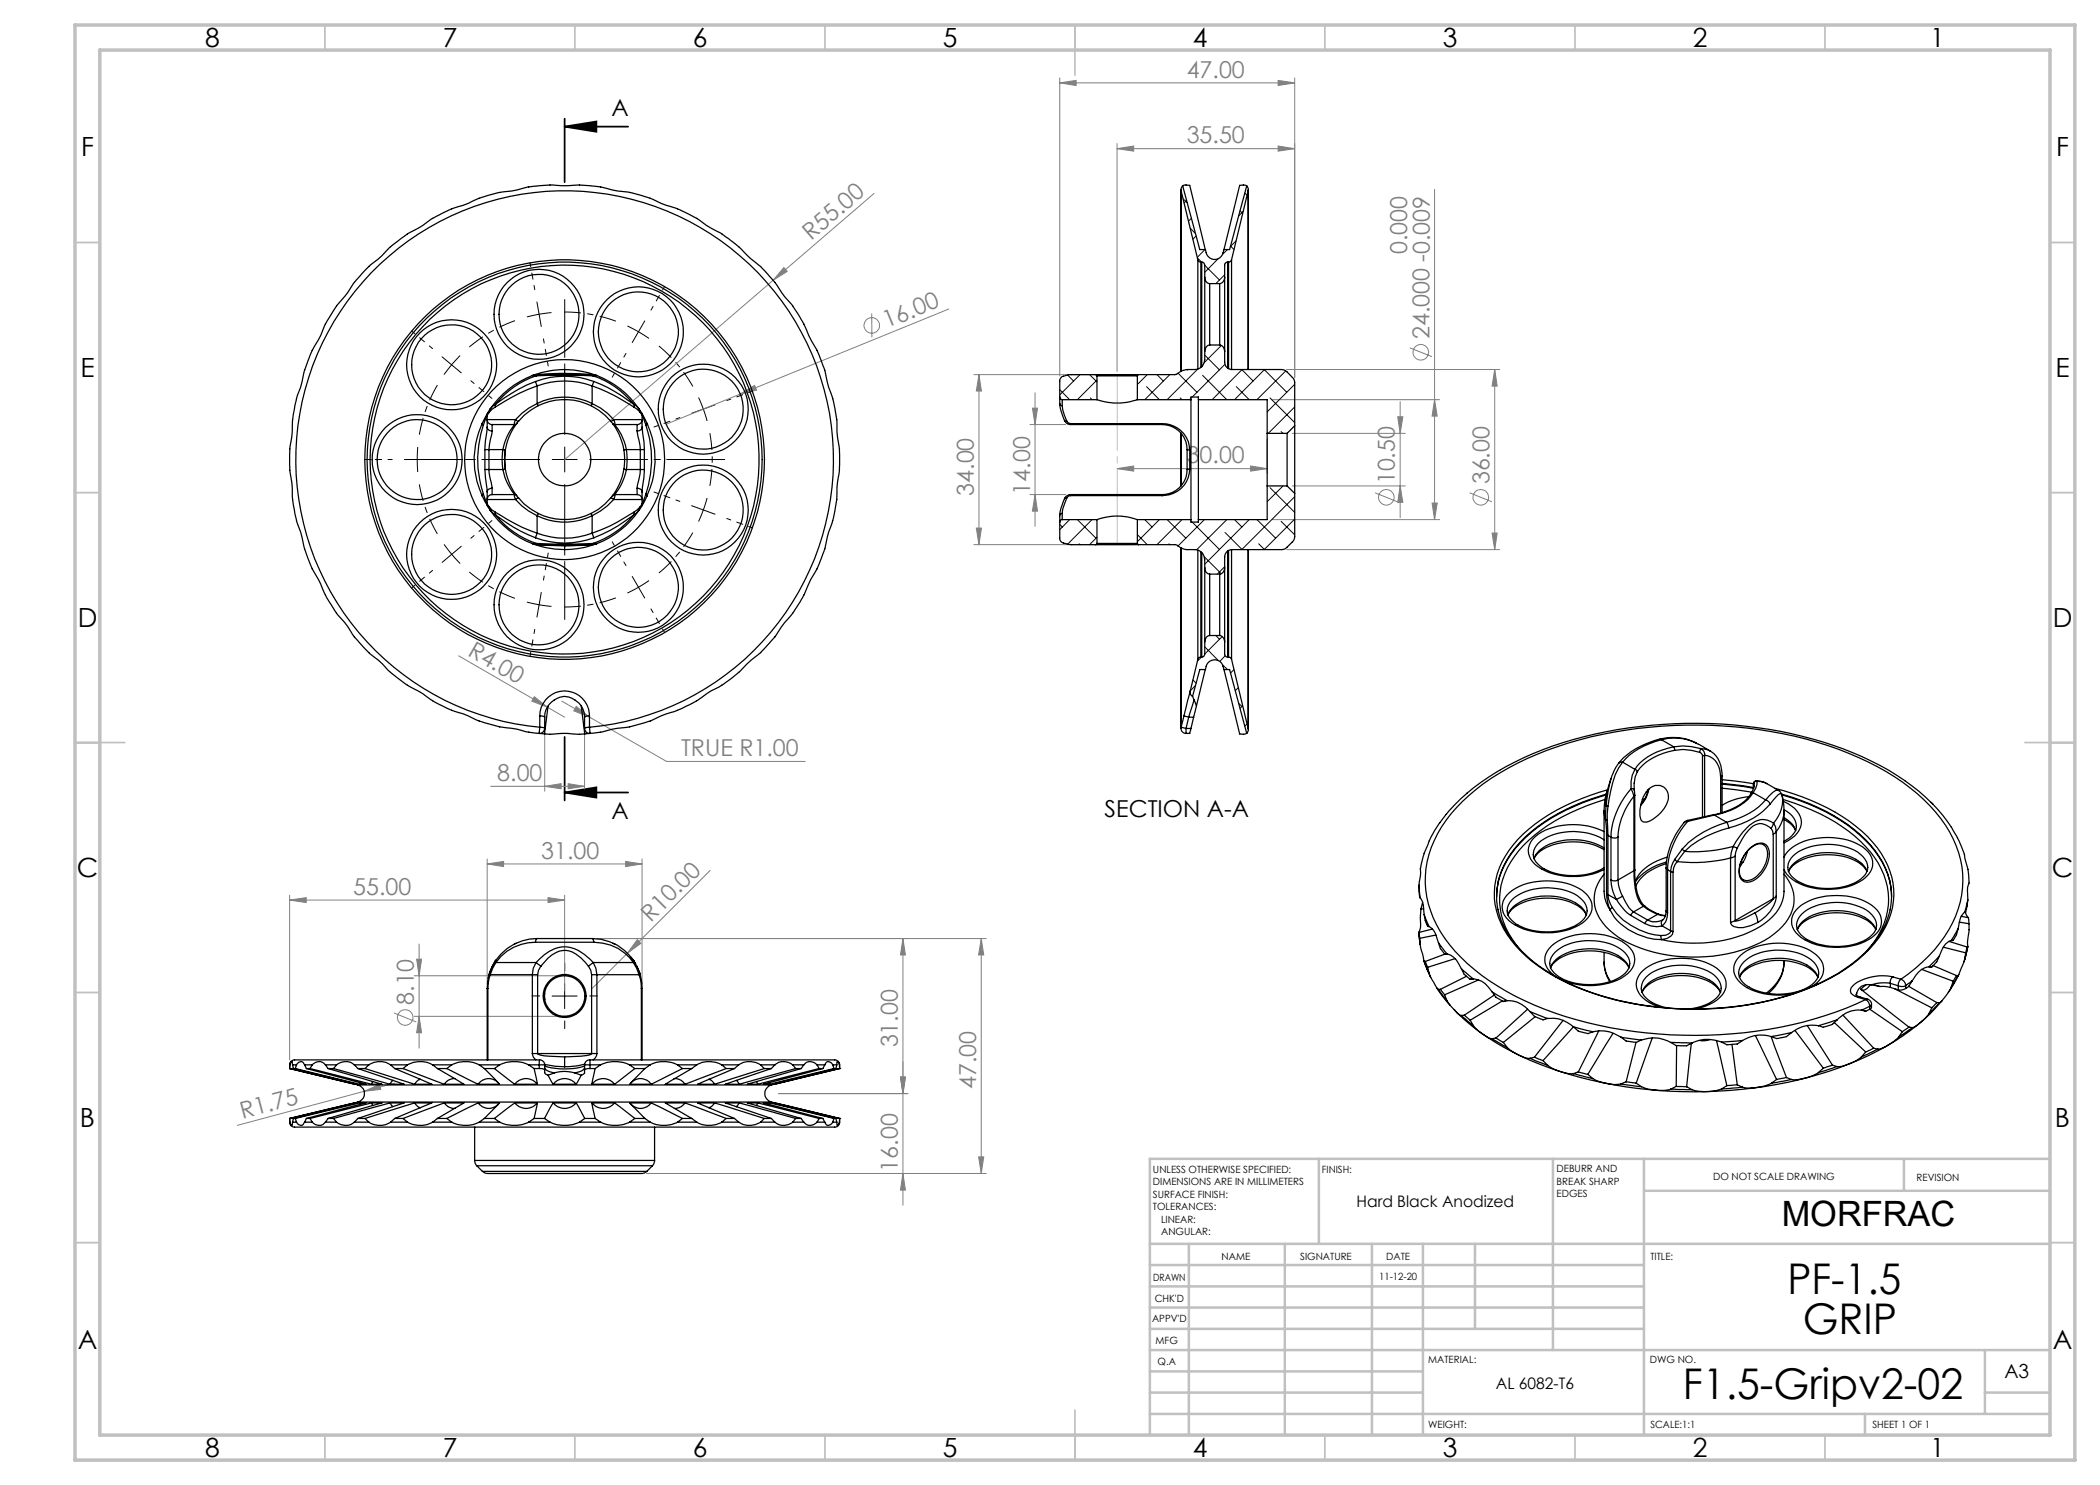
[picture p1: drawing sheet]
<svg xmlns="http://www.w3.org/2000/svg" width="420mm" height="297mm" viewBox="0 0 420 297" stroke-linecap="round" stroke-linejoin="round" font-family="sans-serif">
<defs><g id="words">
<g font-size="8.5">
<text x="357.5" y="258.8">PF-1.5</text>
<text x="360.6" y="266.9">GRIP</text>
<text x="336.6" y="279.7">F1.5-Gripv2-02</text>
</g>
<text font-size="7" x="356.3" y="245.2">MORFRAC</text>
<g font-size="5.3">
<text x="41" y="9.5">8</text>
<text x="88.5" y="9.5">7</text>
<text x="138.5" y="9.5">6</text>
<text x="188.5" y="9.5">5</text>
<text x="238.5" y="9.5">4</text>
<text x="288.5" y="9.5">3</text>
<text x="338.5" y="9.5">2</text>
<text x="386" y="9.5">1</text>
<text x="16.2" y="31.2">F</text>
<text x="411.2" y="31.2">F</text>
<text x="16.1" y="75.5">E</text>
<text x="411.1" y="75.5">E</text>
<text x="15.5" y="125.5">D</text>
<text x="410.5" y="125.5">D</text>
<text x="15.4" y="175.5">C</text>
<text x="410.4" y="175.5">C</text>
<text x="16" y="225.5">B</text>
<text x="411" y="225.5">B</text>
<text x="15.5" y="269.7">A</text>
<text x="410.5" y="269.7">A</text>
<text x="41" y="291.5">8</text>
<text x="88.5" y="291.5">7</text>
<text x="138.5" y="291.5">6</text>
<text x="188.5" y="291.5">5</text>
<text x="238.5" y="291.5">4</text>
<text x="288.5" y="291.5">3</text>
<text x="338.5" y="291.5">2</text>
<text x="386" y="291.5">1</text>
</g>
<g font-size="4.7" fill="#808080">
<text x="237.3" y="15.6">47.00</text>
<text x="237.3" y="28.7">35.50</text>
<text x="162.2" y="48.2" transform="rotate(-41 162.2 48.2)">R55.00</text>
<text x="281.4" y="50.8" transform="rotate(-90 281.4 50.8)">0.000</text>
<text x="177.4" y="65.7" transform="rotate(-22 177.4 65.7)">16.00</text>
<text x="285.9" y="67.9" transform="rotate(-90 285.9 67.9)">24.000 -0.009</text>
<text x="237.3" y="92.7">30.00</text>
<text x="194.8" y="99.2" transform="rotate(-90 194.8 99.2)">34.00</text>
<text x="206" y="98.9" transform="rotate(-90 206 98.9)">14.00</text>
<text x="279" y="96.9" transform="rotate(-90 279 96.9)">10.50</text>
<text x="297.9" y="96.9" transform="rotate(-90 297.9 96.9)">36.00</text>
<text x="93.3" y="131" transform="rotate(30 93.3 131)">R4.00</text>
<text x="136.2" y="151.3">TRUE R1.00</text>
<text x="99.5" y="156.2">8.00</text>
<text x="108.2" y="171.8">31.00</text>
<text x="70.7" y="179">55.00</text>
<text x="130.2" y="184.5" transform="rotate(-45 130.2 184.5)">R10.00</text>
<text x="82.8" y="200.9" transform="rotate(-90 82.8 200.9)">8.10</text>
<text x="179.6" y="209.5" transform="rotate(-90 179.6 209.5)">31.00</text>
<text x="195.2" y="217.8" transform="rotate(-90 195.2 217.8)">47.00</text>
<text x="48.5" y="223.8" transform="rotate(-15 48.5 223.8)">R1.75</text>
<text x="179.6" y="234.3" transform="rotate(-90 179.6 234.3)">16.00</text>
</g>
<g font-size="4.7">
<text x="122.3" y="23.2">A</text>
<text x="122.3" y="163.8">A</text>
<text x="220.9" y="163.4">SECTION A-A</text>
</g>
<text font-size="3.9" x="400.9" y="275.5">A3</text>
<g font-size="3.2">
<text x="271.3" y="241.4">Hard Black Anodized</text>
<text x="299.2" y="277.9">AL 6082-T6</text>
</g>
<g font-size="2">
<text x="230.6" y="234.6">UNLESS OTHERWISE SPECIFIED:</text>
<text x="230.6" y="237.1">DIMENSIONS ARE IN MILLIMETERS</text>
<text x="230.6" y="239.6">SURFACE FINISH:</text>
<text x="264.4" y="234.6">FINISH:</text>
<text x="311.3" y="234.5">DEBURR AND</text>
<text x="311.3" y="237">BREAK SHARP</text>
<text x="311.3" y="239.5">EDGES</text>
<text x="342.6" y="236">DO NOT SCALE DRAWING</text>
<text x="383.3" y="236.2">REVISION</text>
<text x="230.6" y="242.1">TOLERANCES:</text>
<text x="232.2" y="244.6">LINEAR:</text>
<text x="232.2" y="247.1">ANGULAR:</text>
<text x="244.3" y="252">NAME</text>
<text x="260" y="251.9">SIGNATURE</text>
<text x="277.2" y="251.9">DATE</text>
<text x="330.1" y="251.9">TITLE:</text>
<text x="230.6" y="256.1">DRAWN</text>
<text x="275.8" y="255.9">11-12-20</text>
<text x="230.9" y="260.3">CHK'D</text>
<text x="230.4" y="264.4">APPV'D</text>
<text x="231.1" y="268.8">MFG</text>
<text x="231.5" y="273">Q.A</text>
<text x="285.6" y="272.5">MATERIAL:</text>
<text x="330" y="272.5">DWG NO.</text>
<text x="285.6" y="285.5">WEIGHT:</text>
<text x="330.1" y="285.6">SCALE:1:1</text>
<text x="374.5" y="285.6">SHEET 1 OF 1</text>
</g>
</g></defs>
<g fill="none" stroke="#808080" stroke-width=".2">
<path d="M211.9 16.6l3.3-.5v1zM211.9 15.6v59.6M211.9 16.6h47M255.6 16.1l3.3 .5-3.3 .5zM258.9 15.6v59.9M174.8 38.7l-20.2 17.4M223.4 29.7l3.3-.5v1zM223.4 28.7v45.6M223.4 29.7h35.5M255.6 29.2l3.3 .5-3.3 .5zM286.9 37.9v66M154.6 56.1l-41.7 35.8"/>
<path d="M156.8 53.5l.6 .8-2.8 1.8zM148.1 78.8l2.8-1.7 .4 .9zM148.1 78.8l-14.9 6M174.3 62.7l.1 4.8M189.8 61.8l-41.7 17M194.8 74.9h31.9M195.8 74.9l.5 3.3h-1zM195.8 74.9v34M207 78.6v26.7M254.4 79.9h33.5M257.3 73.9h42.6M281.9 69.6l4.5 1.7"/>
<path d="M286.9 79.9l.5 3.3h-1zM298.9 73.9l.5 3.3h-1zM298.9 73.9v36M206 84.9h7.1M206 98.9h7.1M206.5 81.6h1l-.5 3.3zM207 98.9l.5 3.3h-1zM223.4 93.7l3.3-.5v1zM223.4 93.7h30M250.1 93.2l3.3 .5-3.3 .5zM253.4 87.7v7M258.4 86.7h22.7"/>
<path d="M258.4 97.2h22.7M275 98.6l4.5 1.8M279.5 83.4h1.1l-.6 3.3zM280 97.2l.6 3.3h-1.1zM280 80.3v23.2M293.9 98.6l4.5 1.8M194.8 108.9h31.9M195.3 105.6h1l-.5 3.3zM254.4 103.9h33.5M257.3 109.9h42.6M286.4 100.6h1l-.5 3.3zM298.4 106.6h1l-.5 3.3z"/>
<path d="M91.7 131.2l17.8 10.2M106.9 139.3l2.6 2.1-3.1-1.2zM98.1 157.3h18.8M108.9 157.3l3.3-.6v1.1zM108.9 146.7v11.6M109.5 141.4l3.4 2M112.4 140.2l5.5 3.2M113.6 156.7l3.3 .6-3.3 .5zM115.3 141.3l2.6 2.1-3.1-1.2zM116.9 146.7v11.6M117.9 143.4l15.4 8.9h27.7M57.9 179v33"/>
<path d="M97.4 172.8l3.3-.5v1zM97.4 171.8v24.9M97.4 172.8h31M109.6 179.5l3.3 .5-3.3 .5zM112.9 179v19.2M125.1 172.3l3.3 .5-3.3 .5zM128.4 171.8v24.9M142 174.1l-23.6 23.6M57.9 180l3.3-.5v1zM57.9 180h55M82.8 195.2h29.1M83.3 191.8h1l-.5 3.4z"/>
<path d="M83.8 188.8v20.8M119.4 187.7h77.8M127.5 187.9l.7 .8-2.7 1.9zM180.6 187.7l.5 3.3h-1zM180.6 187.7v53.3M196.3 187.7l.4 3.3h-1zM196.3 187.7v47M72.8 218.3l3.1-1.4 .3 1zM72.8 218.3l-25.3 6.8M78.8 202.6l4.5 1.8M79 216.6l-6.2 1.7M82.8 203.3h29.1"/>
<path d="M83.8 203.3l.5 3.2h-1zM180.1 215.4h1l-.5 3.3zM181.6 218.7h-25.9M129.3 234.7h67.9M180.6 234.7l.5 3.3h-1zM195.7 231.4h1l-.4 3.3z"/>
<circle cx="174.4" cy="65.1" r="1.55"/>
<circle cx="284.2" cy="70.4" r="1.55"/>
<circle cx="277.3" cy="99.5" r="1.56"/>
<circle cx="296.1" cy="99.4" r="1.55"/>
<circle cx="81" cy="203.5" r="1.56"/>
</g>
<g fill="none" stroke="#000" stroke-width=".2" stroke-dasharray="15.2 1.3 1.3 1.3" stroke-linecap="butt">
<path d="M107.8 62.9l-2.4 .5M107.8 62.9l2.5-.4M127.7 66.4l-2.2-1.2M127.7 66.4l2.1 1.3M83.4 91.9l.2 2.5M83.4 91.9l.2-2.5M140.7 81.8l-1-2.3M140.7 81.8l.7 2.4M90.3 110.9l1.7 1.8M90.3 110.9l-1.5-2M127.7 117.4l2.1-1.3M127.7 117.4l-2.2 1.2"/>
<path d="M140.7 102l.7-2.4M140.7 102l-1 2.3M107.8 121l2.5 .3M107.8 121l-2.4-.6"/>
</g>
<path d="M87.5 77a29.5 29.5 0 0 0-3.6 9.9M103 64.1a29.5 29.5 0 0 0-9.1 5.3M123.2 64.2a29.5 29.5 0 0 0-10.4-1.8M138.6 77.3a29.5 29.5 0 0 0-6.8-8.1M83.9 96.9a29.5 29.5 0 0 0 3.6 9.9M142 97.2a29.5 29.5 0 0 0 0-10.6M93.9 114.4a29.5 29.5 0 0 0 9.1 5.3M131.8 114.6a29.5 29.5 0 0 0 6.8-8.1M112.8 121.4a29.5 29.5 0 0 0 10.4-1.8" fill="none" stroke="#000" stroke-width=".2" stroke-dasharray="15.2 1.3 1.3 1.3" stroke-dashoffset="11.8" stroke-linecap="butt"/>
<path d="M88.4 71.4l3.9 3.2M92 71.1l-1.7 1.9-1.5 1.9M110.4 199.2h5M112.9 196.7v5" fill="none" stroke="#000" stroke-width=".2"/>
<path d="M112.9 25.3l6.4-1v2zM112.9 25.3h12.7M112.9 23.7v12.7M112.9 158.5l6.4-1v2zM112.9 147.4v12.7M112.9 158.5h12.7" fill="none" stroke="#000" stroke-width=".35"/>
<g fill="none" stroke="#000" stroke-width=".2" stroke-dasharray="15.2 1.3 1.3 1.3">
<path d="M107.8 62.9l-.4-2.5M107.8 62.9l.5 2.4M127.7 66.4l1.2-2.2M127.7 66.4l-1.3 2.1M83.4 91.9h-2.5M83.4 91.9h2.5M112.9 91.9v-2.5M112.9 91.9h-2.5M112.9 91.9v2.5M112.9 91.9h2.5M140.7 81.8l2.3-.8M140.7 81.8l-2.4 .9"/>
<path d="M90.3 110.9l-1.9 1.6M90.3 110.9l2-1.6M127.7 117.4l1.2 2.2M127.7 117.4l-1.3-2.1M140.7 102l2.3 .8M140.7 102l-2.4-.9M107.8 121l-.4 2.4M107.8 121l.5-2.5M107.9 199.2h-1.5M112.9 194.2v-1.6M117.9 199.2h1.6M112.9 204.2v1.5"/>
</g>
<g fill="none" stroke="#000" stroke-width=".2" stroke-dasharray="15.2 1.3 1.3 1.3" stroke-dashoffset="14.4">
<path d="M107 57.9l-1-5.4M86.5 69.7l-4.2-3.5M94.2 76.2l4.2 3.5M108.7 67.8l.9 5.4M125.2 70.7l-2.8 4.7M130.2 62l2.7-4.7M78.4 91.9h-5.5M88.4 91.9h5.5M136 83.5l-5.2 1.9M145.4 80.1l5.1-1.9M86.5 114.1l-4.2 3.5M94.2 107.7l4.2-3.6"/>
<path d="M108.7 116l.9-5.4M125.2 113.1l-2.8-4.7M136 100.3l-5.2-1.9M145.4 103.7l5.1 1.9M107 125.9l-1 5.4M130.2 121.8l2.7 4.7"/>
</g>
<path d="M107.9 91.9h-27M112.9 86.9v-27M112.9 96.9v27M117.9 91.9h27" fill="none" stroke="#000" stroke-width=".2" stroke-dasharray="15.2 1.3 1.3 1.3" stroke-dashoffset="3.6"/>
<path d="M223.4 108.7v-33.4" fill="none" stroke="#c0c0c0" stroke-width=".2" stroke-dasharray="15.2 1.3 1.3 1.3" stroke-dashoffset=".5"/>
<g fill="none" stroke="#c0c0c0" stroke-width=".35">
<path d="M65 5v5M115 5v5M165 5v5M215 5v10M265 5v5M315 5v5M365 5v5M15 48.5h5M410 48.5h5M15 98.5h5M410 98.5h5M15 148.5h10"/>
<path d="M405 148.5h10M15 198.5h5M410 198.5h5M15 248.5h5M410 248.5h5M65 287v5M115 287v5M165 287v5M215 282v10M265 287v5M315 287v5M365 287v5"/>
</g>
<g fill="none" stroke="#c0c0c0" stroke-width=".5">
<path d="M263.8 231.8v17M310.6 231.8v38.2M328.8 231.8v55.2M328.8 238.2h81.2M380.8 231.8v6.4M410 231.8h-180v55.2M230 248.8h180M230 257.3h98.8M230 253h98.8M237.8 248.8v38.2M257 248.8v38.2M274.4 248.8v38.2"/>
<path d="M284.6 248.8v38.2M295 248.8v17M230 265.8h98.8M230 261.5h98.8M230 278.5h54.6M230 274.3h54.6M230 270h180M397 278.5h13M397 270v12.8M230 282.8h180M373 282.8v4.2"/>
</g>
<path d="M15 5h400v287h-400zM20 10h390v277h-390z" fill="none" stroke="#c0c0c0" stroke-width=".7"/>
<path d="M112.9 25.3l6.4-1v2zM112.9 158.5l6.4-1v2z" fill="#000"/>
<g fill="#808080">
<path d="M106.9 139.3l2.6 2.1-3.1-1.2z"/>
<path d="M72.8 218.3l3.1-1.4 .3 1z"/>
<path d="M148.1 78.8l2.8-1.7 .4 .9z"/>
<path d="M156.8 53.5l.6 .8-2.8 1.8z"/>
<path d="M127.5 187.9l.7 .8-2.7 1.9z"/>
<path d="M223.4 29.7l3.3-.5v1zM255.6 29.2l3.3 .5-3.3 .5zM223.4 93.7l3.3-.5v1zM250.1 93.2l3.3 .5-3.3 .5z"/>
<path d="M109.6 179.5l3.3 .5-3.3 .5zM57.9 180l3.3-.5v1z"/>
<path d="M97.4 172.8l3.3-.5v1zM125.1 172.3l3.3 .5-3.3 .5zM115.3 141.3l-.5 .9 3.1 1.2z"/>
<path d="M211.9 16.6l3.3-.5v1zM255.6 16.1l3.3 .5-3.3 .5z"/>
<path d="M180.6 234.7l.5 3.3h-1zM180.1 215.4h1l-.5 3.3z"/>
<path d="M196.3 187.7l.4 3.3h-1zM195.7 231.4h1l-.4 3.3zM180.6 187.7l.5 3.3h-1zM180.1 215.4h1l-.5 3.3zM83.3 191.8h1l-.5 3.4zM83.8 203.3l.5 3.2h-1z"/>
<path d="M195.8 74.9l.5 3.3h-1zM195.3 105.6h1l-.5 3.3z"/>
<path d="M286.9 79.9l.5 3.3h-1zM286.4 100.6h1l-.5 3.3zM279.5 83.4h1.1l-.6 3.3zM280 97.2l.6 3.3h-1.1zM298.9 73.9l.5 3.3h-1zM298.4 106.6h1l-.5 3.3zM206.5 81.6h1l-.5 3.3zM207 98.9l.5 3.3h-1z"/>
<path d="M108.9 157.3l3.3-.6v1.1zM113.6 156.7l3.3 .6-3.3 .5z"/>
</g>
<g fill="none" stroke="#000" stroke-width=".25">
<path d="M236.2 37.9v36.4v-36.1M236.2 38.2l3.4 13.8M236.5 37.2l-.2 .3-.1 .7M236.5 37.2l3.5 12.7h1.1a1.8 1.8 0 0 0 1.5 2 1.8 1.8 0 0 0 2-1.4l.2-.6M236.5 37.2l.1-.1a1.59 1.59 0 0 1 1.3 0l3.2 12.8M249.3 37.2l-.5-.2-.9 .1-3.1 12.8M249.3 37.2l.4 .5-.1 .5M249.3 37.2l-3.4 12.7h-1.1M249.6 38.2l-3.3 13.8M249.7 37.9v36l-.1-35.7M239.6 52l.3 .3 .3 .1M239.6 52v21.8"/>
<path d="M240.2 52.4v21.1M240.2 52.4h.1M240.3 52.4a.6 .6 0 0 1 .6 .6v2.5M240.3 52.4v20.9M240.9 55.5a1.16 1.16 0 0 0 1 1.2M240.9 55.5v14.8M241.9 56.7v12.3M241.9 56.7h2M243.9 56.7v12.3M244.9 55.5a1.18 1.18 0 0 1-1 1.2M244.9 55.5v14.8M245.5 52.4a.6 .6 0 0 0-.6 .6v2.5"/>
<path d="M245.5 52.4v21.2M245.5 52.4h.2M245.7 52.4v21.3M246.3 52l-.2 .3-.4 .1M246.3 52v21.9M106.5 75.1l.7 .1M106.5 75.1a18.2 18.2 0 0 0-8.5 6.7M107.1 76.3a16.6 16.6 0 0 1 11.7 0M107.1 76.3l.3 .9M107.1 76.3a35.2 35.2 0 0 0-7.9 4.5M107.2 75.2a17.5 17.5 0 0 0-8 5.6M107.2 75.2l5.4-.2 6 .2"/>
<path d="M107.4 77.2a15.8 15.8 0 0 1 11 0M107.4 77.2a40.3 40.3 0 0 0-8.3 4.2M107.4 77.2v3.5M107.5 74.9l-1 .2M107.5 74.9h.7M108.2 74.9h9.5M108.2 74.9l-1 .3M112.9 74.7l5.4 .2M112.9 73.9v.8M112.9 73.9a18.6 18.6 0 0 1 6.5 1.2M112.9 74.7l-5.4 .2M112.9 73.9a18.8 18.8 0 0 0-6.4 1.2"/>
<path d="M117.7 74.9l.9 .3M117.7 74.9h.6M118.3 74.9l1.1 .2M118.4 77.2a37.5 37.5 0 0 1 8.4 4.2M118.4 77.2v3.5M118.6 75.2a17.5 17.5 0 0 1 8.1 5.6M118.8 76.3l-.4 .9M118.8 76.3a33.1 33.1 0 0 1 7.9 4.5M119.4 75.1l-.8 .1M119.4 75.1a18.2 18.2 0 0 1 8.4 6.7M211.9 79.4l.1 .3 .4 .2M211.9 79.4v1.3"/>
<path d="M212.4 79.9v1.2M212.4 79.9h7M219.1 74.9l.3 .3M219.1 74.9h8.6M219.1 74.9h-5.2l-1.2 .3a1.01 1.01 0 0 0-.8 1v3.2M219.4 79.9a12.5 12.5 0 0 0 8.1 0M219.4 75.2h8.1M219.4 75.2v4.7M227.5 79.9h10.7M227.5 75.2v4.7M227.7 74.9l-.2 .3M235.2 74.9h.1"/>
<path d="M237.5 73.9h.1M238.2 79.9v24M238.2 79.9v-.5h1.5v.5M239.7 79.9v24M239.7 79.9h13.7v6.8M240.9 70.3a4.1 4.1 0 0 1-.3 2.7 1.95 1.95 0 0 1-1.7 .9h-1.3a4.9 4.9 0 0 0-2.4 1h-7.5M243.9 69h-2a1.17 1.17 0 0 0-1 1.3M243.9 69a1.18 1.18 0 0 1 1 1.3M244.9 70.3v2.1a1.45 1.45 0 0 0 1.5 1.5h9.9l.7 .2 .4 .3 1.3 1.3 .2 .7v8.8M96.4 84.7l.3 .4M96.4 99.2l1.1 2M96.4 84.7a17 17 0 0 0 0 14.5"/>
<path d="M96.7 98.8l.7 2M96.7 85.1a21.3 21.3 0 0 0 0 13.7M96.7 98.8l-.3 .4M97 93.9l.4 4.5M97 93.9h.8M97 89.9h.8M97 89.9v4M97.4 83.9h5.7M97.4 99.9h5.7M97.4 83.9a.96 .96 0 0 0 1 1M97.4 85.4a.87 .87 0 0 0 1 .8M97.4 83.9v1.5"/>
<path d="M97.4 98.4v1.5M97.4 85.4l-.4 4.5M97.4 83l-.7 2.1M97.4 83v.9M97.4 99.9v.9M97.6 82.5l-.2 .5M97.6 82.5l-1.2 2.2M97.8 93.9l.6 3.7M97.8 89.9h2.8M97.8 93.9h2.8M97.8 89.9v4M97.9 82.4l-.5 .6"/>
<path d="M98 81.8l-.1 .6M98 81.8l-.4 .7M98.4 84.9h4.5M98.4 98.9a.96 .96 0 0 0-1 1M98.4 98.9h4.5M98.4 86.2l-.6 3.7M98.4 84.9v1.3M98.4 97.6v1.3M98.4 97.6a.87 .87 0 0 0-1 .8M99.1 81.4l-1.2 1M99.2 80.8l-.1 .6M99.2 80.8l-1.2 1"/>
<path d="M100.6 89.9l.5 .1M100.6 93.9a11.2 11.2 0 0 0 2.3 5M100.6 89.9l-.2 1.5 .2 2.5M101.1 93.8l-.5 .1M101.1 93.8a11.9 11.9 0 0 0 2.2 5.3M101.1 90l-.2 1.4 .2 2.4M101.1 90l-.2 1.9 .2 1.9M102.9 98.9v.3l.2 .7M102.9 98.9l.4 .2M102.9 84.9a10.5 10.5 0 0 0-2.3 5M103.1 83.9l.6 .3M103.1 99.9l1.3 1.3 1.4 1 1.6 .9"/>
<path d="M103.1 83.9l-.2 .7v.3M103.3 84.7h.1M103.3 84.7l-.4 .2M103.3 99.1l.4 .5M103.3 84.7a11.8 11.8 0 0 0-2.2 5.3M103.4 84.6l-.1 .1M103.7 99.6l-.6 .3M103.7 99.6l1.1 1.2 2.8 1.9M103.7 84.2l-.4 .5M107.4 80.7l-1.6 .9-1.4 1.1-1.3 1.2M107.4 80.7l.2 .4M107.4 80.7a12.4 12.4 0 0 1 11 0"/>
<path d="M107.6 81.1l-2.7 1.9-1.2 1.2M107.6 81.1a12.1 12.1 0 0 1 10.6 0M118.2 81.1l1.5 .9 1.3 1.1 1.1 1.1M118.4 80.7l-.2 .4M118.4 80.7l1.7 .9 1.4 1.1 1.2 1.2M122.1 99.6l.6 .3M122.1 99.6l-1.1 1.2-1.3 1.1-1.5 .8M122.1 84.2l.4 .5M122.5 99.1h.1M122.5 99.1l-.4 .5M122.5 84.7l.4 .2M122.5 84.7a12 12 0 0 1 2.3 5.3"/>
<path d="M122.5 84.7l.1 .1M122.5 99.1l-.1 .1M122.7 99.9l-1.2 1.3-1.4 1-1.7 .9M122.7 83.9l-.6 .3M122.7 83.9h5.7M122.7 99.9h5.7M122.7 83.9l.2 1M122.9 98.9l.1 .3-.3 .7M122.9 98.9h4.5M122.9 98.9l-.4 .2M122.9 84.9h4.5M122.9 84.9a12 12 0 0 1 2.4 5"/>
<path d="M124.8 93.8l.5 .1M124.8 93.8a12.5 12.5 0 0 1-2.3 5.3M124.8 90l.1 1.4-.1 2.4M125.3 93.9a11.2 11.2 0 0 1-2.4 5M125.3 89.9l-.5 .1M125.3 89.9l.1 1.5-.1 2.5M125.3 89.9h2.8M125.3 93.9h2.8M126.7 80.8l.1 .6M126.7 80.8l1.1 1M126.8 81.4l1.2 1M127.4 98.9a.96 .96 0 0 1 1 1"/>
<path d="M127.4 97.6v1.3M127.4 84.9v1.3M127.4 86.2l.7 3.7M127.4 97.6a.87 .87 0 0 1 1 .8M127.8 81.8l.5 .7 .1 .5M127.8 81.8l.2 .6M128 82.4l.4 .6M128.1 93.9l-.7 3.7M128.1 89.9h.8M128.1 93.9h.8M128.1 89.9v4M128.3 82.6l1.1 2.1"/>
<path d="M128.4 83.9a.96 .96 0 0 1-1 1M128.4 85.4a.87 .87 0 0 1-1 .8M128.4 83.9v1.5M128.4 98.4v1.5M128.4 85.4l.5 4.5M128.4 83l.8 2.1M128.4 83v.9M128.4 99.9v.9M128.9 93.9l-.5 4.5M128.9 89.9v4M129.2 98.8l-.8 2M129.2 85.1a21.3 21.3 0 0 1 0 13.7"/>
<path d="M129.2 98.8l.2 .4M129.4 84.7l-.2 .4M129.4 99.2l-1.1 2.1M129.4 84.7a17 17 0 0 1 0 14.5M211.9 80.7l.2 1.1 .8 2.3M211.9 80.7l.2 .3 .3 .1M212.4 81.1l.1 .9 .9 2.2M212.9 99.7l-.7 1.9-.3 1.4M212.9 84.1l.6 .7 .6 .1M212.9 84.1l.5 .1M213.4 99.6a7.1 7.1 0 0 0-1 3.1M213.4 84.2l.2 .4 .5 .1"/>
<path d="M213.4 99.6l-.5 .1M214.1 98.9l-.7 .2-.5 .6M214.1 99.1l-.4 .1-.3 .4M214.1 98.9v.2M214.1 84.7v.2M214.1 99.1h18.3M214.1 84.7h18.3M214.1 98.9h18.3M214.1 84.9h18.3M232.4 84.7a5.4 5.4 0 0 1 5.5 5.3M232.4 84.9a5 5 0 0 1 5 5M232.4 84.7v.2"/>
<path d="M232.4 98.9v.2M236.2 97.2v-10.6v10.6M237.4 89.9l.5 .1M237.4 93.9a5 5 0 0 1-5 5M237.4 89.9v4M237.9 93.8a5.4 5.4 0 0 1-5.5 5.3M237.9 90v3.8M237.9 93.8l-.5 .1M253.4 86.7v10.5M253.4 97.2v6.7h-13.7M253.4 86.7h4M253.4 97.2h4"/>
<path d="M257.4 86.7v10.5M257.4 97.2l1.5 1.5M258.9 98.7v8.8l-.3 .8-1.2 1.2-.9 .4h-10.1a1.45 1.45 0 0 0-1.5 1.5v2.2M258.9 85.2v13.5M258.9 85.2l-1.5 1.5M97.4 100.8l.1 .5 .5 .7M97.4 100.8l.5 .7M97.9 101.5l1.2 .9M97.9 101.5l.1 .5M98 102l1.2 1M98 102a18.2 18.2 0 0 0 8.5 6.7M99.1 102.4l1.1 .7a34 34 0 0 0 7.2 3.5"/>
<path d="M99.1 102.4l.1 .6M99.2 103l1 .8a28 28 0 0 0 6.9 3.8M99.2 103a18 18 0 0 0 8 5.7M106.5 108.7l1 .2M106.5 108.7l.6 .3a17.8 17.8 0 0 0 5.8 .9M107.1 107.6a16.6 16.6 0 0 0 11.7 0M107.2 108.7l3.8 .1 7.6-.1M107.2 108.7l1 .2M107.2 108.7h-.7M107.4 106.6l-.3 1M107.4 103.1a12.4 12.4 0 0 0 11 0M107.4 106.6a15.8 15.8 0 0 0 11 0"/>
<path d="M107.4 103.1v3.5M107.5 108.9h.7M107.5 108.9l5.4 .3M107.6 102.7l-.2 .4M107.6 102.7a12.1 12.1 0 0 0 10.6 0M108.2 108.9h9.5M112.9 109.2v.7M117.7 108.9h.6M118.2 102.7l.2 .4M118.3 108.9l-5.4 .3M118.4 106.6l.4 1M118.4 103.1v3.5"/>
<path d="M118.6 108.7l-.9 .2M118.6 108.7h.8M119.4 108.7l-1.1 .2M119.4 108.7a19.9 19.9 0 0 1-6.5 1.2M126.7 103l-.8 .6a28.8 28.8 0 0 1-7.1 4M126.7 103a18 18 0 0 1-8.1 5.7M126.8 102.4l-.9 .6a32.6 32.6 0 0 1-7.5 3.6M126.8 102.4l-.1 .6M127.8 102l-1.1 1M127.8 102a18.2 18.2 0 0 1-8.4 6.7M128 101.5l-1.2 .9M128 101.5l-.2 .5"/>
<path d="M128.3 101.3l-.5 .7M128.4 100.8l-.4 .7M128.4 100.8l-.1 .5M211.9 104.4v3.2a1.01 1.01 0 0 0 .8 1l1.5 .3h4.9M212.4 102.7v1.2M212.4 103.9l-.2 .1-.3 .4M212.4 102.7h-.1a.7 .7 0 0 0-.4 1v.7M212.4 103.9h7M219.1 108.9h8.6M219.4 103.9a11.9 11.9 0 0 1 8.1 0M219.4 108.7h8.1M219.4 108.7l-.3 .2"/>
<path d="M219.4 103.9v4.8M227.5 108.7l.2 .2M227.5 103.9h10.7M227.5 103.9v4.8M227.7 108.9h7.4l.5 .3a3.3 3.3 0 0 0 2 .7 3.1 3.1 0 0 1 2.7 .6l.3 .3a4.3 4.3 0 0 1 .3 2.8M236.2 109.6v36.1M236.2 109.6v35.8M238.2 103.9v.5h1.5v-.5M239.6 110v21.9M240.2 110.3v21.1M240.3 110.5v20.9M240.9 113.6a1.16 1.16 0 0 0 1 1.2"/>
<path d="M240.9 113.6v14.8M241.9 114.8v12.3M241.9 114.8h2M243.9 114.8v12.3M244.9 113.6a1.18 1.18 0 0 1-1 1.2M244.9 113.6v14.8M245.5 110.2v21.2M245.7 110.1v21.3M246.3 109.9v22M238.1 138.2l-1.3 5M238.1 138.2a.93 .93 0 0 0 .4 1.1M238.5 139.3l.3 .7"/>
<path d="M239.6 131.9l-1.5 6.3M240.2 131.4l-.3 .1-.3 .4M240.2 131.4h.1M240.9 128.4v2.4a.6 .6 0 0 1-.6 .6M241.1 133.9l-1.8 7.3M243.9 127.1h-2a1.17 1.17 0 0 0-1 1.3M243.9 127.1a1.25 1.25 0 0 1 1 1.3M244.8 133.9a1.85 1.85 0 0 0-1.9-1.9 1.85 1.85 0 0 0-1.8 1.9h-1.1l-1.5 5.4M244.8 133.9l3.1 12.9a1.54 1.54 0 0 0 1.4-.1M244.8 133.9h1.1l3.4 12.8M244.9 128.4v2.4a.6 .6 0 0 0 .6 .6M245.5 131.4h.2"/>
<path d="M245.7 131.4l.4 .1 .2 .4M246.3 131.9l3.3 13.8M107.8 146.7l-2.7-.4-2.8-.6a27.4 27.4 0 0 1-9.7-2.9 23.7 23.7 0 0 1-8-4.1 29.6 29.6 0 0 1-9-6.7 23.5 23.5 0 0 1-6-6.7 31.2 31.2 0 0 1-6-9.5 26.5 26.5 0 0 1-3.5-9.4 27.7 27.7 0 0 1-1.8-10l-.4-3.4 .1-3.2 .3-2.4a31.3 31.3 0 0 1 2.1-11l.4-2.1 .7-1.7a23 23 0 0 1 2.7-5.6 27.1 27.1 0 0 1 5.4-8.5 26.4 26.4 0 0 1 6.8-7.4 28.3 28.3 0 0 1 8.2-6 26.4 26.4 0 0 1 9.1-4.4 23.1 23.1 0 0 1 8.6-2.5 29.6 29.6 0 0 1 11.2-1.1 26.9 26.9 0 0 1 10 1.1 23.6 23.6 0 0 1 8.7 2.5 26.6 26.6 0 0 1 9.1 4.4 30.8 30.8 0 0 1 8.9 6.7 27.3 27.3 0 0 1 6.8 7.6l1.4 1.5 1 1.6 1.4 2.3 .9 2.2a30.1 30.1 0 0 1 4 10.5 22.8 22.8 0 0 1 1.7 8.8 30 30 0 0 1 0 11.2v2.4l-.3 1.6a17.2 17.2 0 0 1-1.4 4.9 27.1 27.1 0 0 1-3.5 9.4 29.6 29.6 0 0 1-5.9 9.6 27.8 27.8 0 0 1-6.9 7.4l-1.4 1.5-1.5 1.2a19.2 19.2 0 0 1-4.3 2.7 30.4 30.4 0 0 1-10 5 27.2 27.2 0 0 1-9.8 2.6l-2 .6-2.4 .3M107.8 146.7l1.1 .1M107.9 145.4l-.1 1.3M107.9 145.4a53.8 53.8 0 0 1-40.7-81.8 53.8 53.8 0 0 1 91.4 0 53.8 53.8 0 0 1-40.7 81.8M107.9 145.4l.8 .1 .2 .2M107.9 143.2a5 5 0 0 1 5-5 5 5 0 0 1 5 5M107.9 143.2v2.2M107.9 143.2l.8 .1 .2 .1M108.9 146.8l1.1 .1 2.4-.2 3.2 .2 1.3-.1M108.9 145.7a1.02 1.02 0 0 1-1.1 1"/>
<path d="M108.9 143.4a4.1 4.1 0 0 1 4.9-4 4.1 4.1 0 0 1 3.1 4M108.9 143.4v2.3M109.6 141.2l-.7 5.6M116.2 141.2l.7 5.6M116.9 145.7a1.02 1.02 0 0 0 1.1 1M116.9 143.4v2.3M117.9 145.4l.1 1.3M117.9 145.4l-1 .3M117.9 143.2v2.2M117.9 143.2l-1 .2M118 146.7l-1.1 .1M236.2 145.7a.96 .96 0 0 0 1 1"/>
<path d="M236.2 145.4l1 .3M236.2 145.4v.3M236.8 143.2l-.6 2.2M236.8 143.2l.9 .2M237.2 145.7v1M237.2 145.7h1M237.7 143.4h1M237.7 143.4l-.5 2.3M238.2 145.7l-.3 1h-.7M238.7 143.4l-.5 2.3M238.8 140l-1.1 3.4M238.8 140l.5 1.2"/>
<path d="M239.3 141.2l-.6 2.2M249.6 145.7l.1-35.8v36M249.6 145.7v.5l-.3 .5M293.3 158.7l-2.4 2.3-1.7 1.9M293.3 158.7a58.7 58.7 0 0 1 25.6-11.9 89.2 89.2 0 0 1 51.6 3.7 47.7 47.7 0 0 1 15.7 10M293.4 158.6l-.1 .1M321 159.9a37.8 37.8 0 0 0-16.3 9.1 15.3 15.3 0 0 0-4.6 12.9 16 16 0 0 0 4 8.1M321.2 159a37.3 37.3 0 0 0-17.2 9.6 15.5 15.5 0 0 0-4.7 10.7M321.2 158.8a38.1 38.1 0 0 0-17.2 9.6 15 15 0 0 0-4.4 13.6M321.4 158.3v.1a6.5 6.5 0 0 0-.2 2.8M321.4 158.3a10.3 10.3 0 0 0-.6 3.8M322.2 155.7l-.8 2.6"/>
<path d="M322.7 154.5l-.8 2.3-.7 4.4M323.7 152.6l-1 1.9M324.5 152.4a14 14 0 0 0-2.7 7.3l-.2 1.6M324.5 152.4h-.3l-.5 .2M324.5 152.4l2.5 1.5M326.2 157.8a15.6 15.6 0 0 0-4 9.6M326.2 157.8l.6 1.4M326.2 157.8a.42 .42 0 0 1 .6 .2M326.8 159.2a14.3 14.3 0 0 0-3.2 8.2M326.8 159.2v15M326.8 158l.2 1M327 159v15.1a13.2 13.2 0 0 0 1.2 6.3l.8 .9"/>
<path d="M327 159l-.2 .2M327 153.9l-.5 1.1-.3 1.3v1.5M327 153.9l.4 .2v.3M327.4 154.4a7.2 7.2 0 0 0-.6 3.6M328.9 159.8l-.4 .1M329.5 158.1h.1M329.5 158.3l-.3 .1M329.7 157.9l-.6 1.7-.9 1.3M329.7 157.9a2.3 2.3 0 0 1 3-.5 2.3 2.3 0 0 1 .8 3 7.1 7.1 0 0 1-4.2 4h-.7a2.39 2.39 0 0 1-.6-2.4 6.6 6.6 0 0 1 1.7-4.1zM329.8 157.8l-.1 .5a6.1 6.1 0 0 1-1.5 2.8M332 147.8a15.1 15.1 0 0 0-8.3 4.8M332 147.8a10.4 10.4 0 0 1 7.3 .8"/>
<path d="M332 147.8l.3 .2M332.3 148a14.5 14.5 0 0 0-7.8 4.4M332.3 148a9.3 9.3 0 0 1 7.4 .9M332.3 148l2.5 1.4M334.8 149.4a12.8 12.8 0 0 0-7.4 3.8l-.4 .7M334.8 149.4l.1 .7M334.8 149.4l1.8-.2 1.7 .1 1.8 .4M334.9 150.1a11.3 11.3 0 0 0-7.5 4.3M334.9 150.1l1.7-.2 1.7 .2 1.6 .4M339.7 148.8l2.4 1.4M339.9 150.5l.3 .1 .3 .6M340.1 149.7l-.2 .8"/>
<path d="M340.1 149.7l.7 .6 .1 .8M340.1 149.7l1.4 .2 .6 .3M340.5 151.2v12.2M340.9 151.1l-.4 .1M340.9 151.1a3.6 3.6 0 0 1 3.2 3.7v.8M340.9 151.1v12.2M342.1 150.2a5.2 5.2 0 0 1 2.3 5M344.1 155.6v7M344.4 155.9l6.3 .8M344.4 156.7l6.3 .8M344.4 156.8l6.3 .9M344.4 157.7l5.9 .7"/>
<path d="M344.4 155.2l-.3 .4M344.4 155.2v7.4M349.7 159.3l-1.4 .3-1.8 .5-2.1 1M350.2 158.7a9.3 9.3 0 0 1-5.9 3.9l-1.5 .3M350.6 158.5a11.1 11.1 0 0 1-7.7 4.5M350.6 158.5l-.4 .2M350.6 158.5l2.5 1.5M350.7 157h.1M350.7 157v.7M350.8 156.7l-.1 .3M350.8 156.7v.4M350.8 157.1l-.6 1.6"/>
<path d="M350.8 157.1v.1M351.3 156.2l1.1 .1 .9 .4M351.4 156.3a.53 .53 0 0 0-.6 .1 .53 .53 0 0 0-.1 .6M351.4 156.3v.6l-.2 .7-.6 .9M351.4 156.3a.5 .5 0 0 0-.6 .4M351.4 156.3l1.4 .2 .5 .2M353.1 160a14.8 14.8 0 0 1-7.8 4.5M353.1 160l.7 .4 .2 .4M353.3 156.7l2.4 1.4-.2-.1a4.4 4.4 0 0 0-2.4 2M355 157.7a40.1 40.1 0 0 1 18.5 9.6 15.7 15.7 0 0 1 5 14.2 19.4 19.4 0 0 1-7.9 11.3 47.3 47.3 0 0 1-20.8 8.1 63.8 63.8 0 0 1-36.1-4.2 28.2 28.2 0 0 1-13-11 14.4 14.4 0 0 1 1.9-16.7 34 34 0 0 1 15.5-9.9l3.4-1.1M355.7 158.1l.6 .8M356.3 158.8a37.4 37.4 0 0 1 17.8 10.2 14.8 14.8 0 0 1 3.9 13"/>
<path d="M356.3 158.9l.1 .1M356.4 159l.4 3.1M356.4 159a38.2 38.2 0 0 1 16.7 9.1 16.1 16.1 0 0 1 5.2 11.2M356.4 159l-.4-.3-.3 .2-1.7 1.9M356.4 159a6.8 6.8 0 0 1-1.7 5.6M356.7 159.9a36.8 36.8 0 0 1 16.4 9.4 14.6 14.6 0 0 1 3.8 15.2 16.9 16.9 0 0 1-3.6 5.7M283.8 177.1l.2 2.4M284 179.5h.1M284 179.5l.1 .1a5.4 5.4 0 0 1 .7 3.3M284.1 173.7v1.5l-.3 1.9M289.2 162.9a23.5 23.5 0 0 0-5.1 10.8M301.8 178.6a13.1 13.1 0 0 1 11.5-1.9 7 7 0 0 1 4.9 3.5 3.7 3.7 0 0 1-1.7 4.4 13.7 13.7 0 0 1-14.1 0 3.6 3.6 0 0 1-.6-6z"/>
<path d="M320.8 168a12 12 0 0 0-12.6 .2 2.91 2.91 0 0 0-.2 5 12.5 12.5 0 0 0 12.7 .4h.1M320.8 169.6a12.2 12.2 0 0 0-12.3 0 4.2 4.2 0 0 0-1.7 2.1 7.1 7.1 0 0 1 5.5-3.1 12.9 12.9 0 0 1 8.5 1.3M320.8 174.8a7.4 7.4 0 0 0 .3 10.5 20.6 20.6 0 0 0 11.1 5.5 30.7 30.7 0 0 0 21.8-3.4 9.9 9.9 0 0 0 4.8-7.1 7.8 7.8 0 0 0-2-5.5M320.8 166.3a13.9 13.9 0 0 0-13.2 .6 3.7 3.7 0 0 0 0 6.5 13.7 13.7 0 0 0 13.2 .5M320.8 162.1v16.2a6.4 6.4 0 0 0 1.2 3.7M320.8 162.1l.3 2M321.1 164.1l.2 2.7M321.1 164.1h.4M321.2 161.2l.4 .1M321.2 161.2l-.1 2.9M321.3 178.6l.2 1.8 .5 1.6M321.3 166.8l.3 .3"/>
<path d="M321.3 178.6l.3 .3M321.3 166.8v11.8M321.5 164.1l.1 3M321.6 161.3l-.1 2.8M321.6 178.9l.2 1.3 .7 1.3M321.6 167.1l.6 .3M321.6 178.9l1.7 1M321.6 167.1v11.8M322.2 167.4a1.5 1.5 0 0 0 1.4 0M322.2 176a8.4 8.4 0 0 0 1.1 3.9M322.2 176a1.5 1.5 0 0 0 1.4 0M322.2 167.4v8.6"/>
<path d="M323.3 179.9l.3 .5a8.3 8.3 0 0 0 2.5 2.7M323.6 176a7.4 7.4 0 0 0 .9 3.2M323.6 167.4v8.6M324.5 179.2l.6 1.2a4.7 4.7 0 0 0 1.6 2M324.5 179.2l-1.2 .7M326.8 174.2a15.3 15.3 0 0 0 1 6l.9 1.1M326.8 174.2l-3.2 1.8M327 174l-.2 .2M333.2 172.7a9.1 9.1 0 0 0-6.1 4.6M333.2 173.6l.3 .4M333.2 173.6v8.5M333.3 172.4a10.8 10.8 0 0 0-6.3 4.1"/>
<path d="M333.4 171.4a9.5 9.5 0 0 0-6.3 4.7l-.1 .3M333.5 174l.6 .3M333.5 174v8.5M334.1 174.3l.5 .2M334.1 174.3v11.9M334.6 174.5v11.8M335 171.9l-.7 1.5-.2 .9M335 171.9l.4 .4M335.4 172.3l-.7 1.3-.1 .9M336.4 169.8l-1.4 2.1M336.4 169.8l.5 .5M336.8 164.5a14.4 14.4 0 0 0-3.6 9.1"/>
<path d="M336.9 170.3l-1.5 2M337.5 164.3a15.6 15.6 0 0 0-4 9.7M337.5 164.3h-.4l-.3 .2M337.6 164.1l-.8 .4M337.6 164.1l-.1 .2M342.8 162.9l-5.2 1.2M342.8 162.9h.1M342.8 162.9l.1 .1M342.9 163l-5.4 1.3M342.9 163l2.4 1.5M345.3 164.5a18.9 18.9 0 0 0-8.9 5.3M345.3 164.5l.5 1.1"/>
<path d="M345.8 165.6a19.7 19.7 0 0 0-8.9 4.7M346.1 171.6a29.9 29.9 0 0 1-10.7 .7M346.1 171.6v12.9M346.6 169.3a30 30 0 0 1-9.7 1M346.6 169.3l-.3 1.2-.2 1.1M346.6 169.3l.9 .3M347 171.2l-.9 .4M347 171.2v12.9M347.5 169.6l-.5 1.6M348.1 173l.1 .1M348.3 172.3l.3 .2M348.7 175.9v.1"/>
<path d="M349.2 170.6l.1 .1M349.4 170.4v.1M349.5 170.3l-.1 .1a6 6 0 0 1-1.4 2.9M350.1 169.5a2.51 2.51 0 0 1 3.1-.5 3.9 3.9 0 0 1 0 4.3 5.3 5.3 0 0 1-3.6 3.2 1.79 1.79 0 0 1-1.8-2.2 6.9 6.9 0 0 1 2.3-4.8zM352.7 168.9a2.76 2.76 0 0 0-3.1 1.2 5.8 5.8 0 0 0-1.5 5.2l.6 .7M352.7 168.9a2.53 2.53 0 0 1 .6 3.1 5.7 5.7 0 0 1-3.5 4.1h-.4l-.7-.1M354 160.8a15.4 15.4 0 0 1-8.2 4.8M354.2 165.7a2.79 2.79 0 0 0-4.5 .3l-1.2 1.7-1 1.9M354.2 165.7l.3 .5 .1 .7M354.6 179.7v.2a9.1 9.1 0 0 1-3.6 2.7M354.6 166.9v12.8M354.6 179.7l-7.6 4.4"/>
<path d="M354.7 164.6a3.6 3.6 0 0 0-4.8 .5 14.8 14.8 0 0 0-3.3 4.2M354.7 164.6l-.5 1.1M354.7 164.6l.4 .7 .1 1M355.2 179.2a6.6 6.6 0 0 1-3.7 5.3M355.2 166.3l-.6 .6M355.2 179.2l-.6 .5M355.2 166.3v12.9M356.7 160.3a5.2 5.2 0 0 1 3.6 4.2 5 5 0 0 1-3.5 4.1M356.8 163.9l.6 .4a3.9 3.9 0 0 1 1.7 1.8M356.8 171.4a7.5 7.5 0 0 1 5.8-3.6 12.9 12.9 0 0 1 10.6 2.1 3.4 3.4 0 0 1 0 5.5 13.2 13.2 0 0 1-13.3 1.3 6.1 6.1 0 0 1-3.1-2.8M356.8 162.1a6.7 6.7 0 0 1-1.6 4.2M356.8 162.1v16.2a7.9 7.9 0 0 1-3.8 6.4 26.4 26.4 0 0 1-19.3 3.5l-1.4-.3"/>
<path d="M356.8 163.5l.1 .1a4.3 4.3 0 0 1 2.3 2.5M356.8 162a3.5 3.5 0 0 1 2.4 4l-.9 1.2-1.5 1M357.5 173.5a4.2 4.2 0 0 1 2.9-3.5 12.4 12.4 0 0 1 11.1 .4 3.5 3.5 0 0 1 2 3.4 5.1 5.1 0 0 1-4 3.3 12.5 12.5 0 0 1-10.6-1.3l-.5-.4a2.59 2.59 0 0 1-.8-1.9M358.4 173.1a10.5 10.5 0 0 1 8.7-2.5 8.8 8.8 0 0 1 5.7 2.6l.6 1.1a6.6 6.6 0 0 0-4.9-3.1 12.1 12.1 0 0 0-10 2l-.8 1.1zM386.2 160.5a25.6 25.6 0 0 1 6.7 10.4M386.2 160.5l.4 .4M392.9 170.9l.1 .7a12.3 12.3 0 0 1 .8 5.1 6.7 6.7 0 0 0-.2 3.3M393.6 180l-.6 2.5M393.6 180l-.3 1.5-.2 .9h-.1M97.4 197.7h.2M97.4 197.7v14.3M97.6 197.7v14.3"/>
<path d="M97.9 194.6l.1 .3M97.9 194.6l-.3 1-.2 2.1M98 194.9l-.2 .9-.2 1.9M98 194.9h8.5M98.2 193.8l-.6 1.8M99.1 192.2l.1 .3M99.1 192.2l-1.2 2.4M99.2 192.5h8M99.2 192.5l-1.2 2.4M99.2 191.9l-.8 1.6M103.2 188.7l-.3 .1M106.5 194.9h1"/>
<path d="M106.5 194.9v15.8M107.1 188.5a9.6 9.6 0 0 0-7.9 4M107.1 188.5h11.7M107.2 192.5l1 .7M107.2 192.5a7.9 7.9 0 0 1 6-3.1 8.1 8.1 0 0 1 5.4 3.1M107.2 192.5l-.6 1.2-.1 1.2M107.4 187.7h11M107.4 187.7l-.2 .1-.1 .7M107.4 187.7a10.1 10.1 0 0 0-8.3 4.5M107.5 194.9v15.8M108.2 193.2a6.8 6.8 0 0 1 4.3-3.1 4.3 4.3 0 0 1 3.7 1.5l1.5 1.6M108.2 193.2l-.5 .9-.2 .8"/>
<path d="M108.9 198.6v1.3M117.7 193.2l.4 .8 .2 .9M118.3 194.9h1.1M118.3 194.9v15.8M118.4 187.7l.2 .1 .2 .7M118.4 187.7a9.9 9.9 0 0 1 8.4 4.5M118.6 192.5l-.9 .7M118.6 192.5h8.1M118.6 192.5l.6 1.1 .2 1.3M118.8 188.5a9.4 9.4 0 0 1 7.9 4M119.4 194.9h8.4M119.4 194.9v15.8"/>
<path d="M122.6 188.7l.4 .1M126.2 191.4l.9 1.4M126.7 192.5l.7 1.2 .4 1.2M126.8 192.2l-.1 .3M126.8 192.2l1.2 2.4M127.3 193.1l.7 1.8M127.8 194.9l.3 1 .2 1.8M128 194.6l-.2 .3M128 194.6l.4 2v1.1M128.3 197.7h.1M128.3 197.7v14.3M128.4 197.7v14.3"/>
<path d="M283.8 186.5l.2 2.4M283.8 186.5l.1 1.2M283.8 186.4v.1M283.9 187.7l.1 1.2M284 188.9l.8 3.4M284.2 181.8l-.1 2.4a3.5 3.5 0 0 1-.3 2.2l.2 2.5M284.5 180.6l-.3 1.2M284.7 181.7l-.5 .1M284.8 192.1v.1M284.8 192.2l1.3 3.3M284.8 182.9l1 2.4M284.8 192.3l1 2.4"/>
<path d="M284.8 182.9l.2 1.2 .5 1.2M284.8 192.3h.1M285 192.3h.1M285 192.3l.5 1.2M285.5 185.3h.3M285.5 193.5l.3 1.2M285.8 185.3a3.4 3.4 0 0 1 1.7 2.6l.2 .6M285.8 194.7l1.5 2.9 .4 .3M286.5 185.8l-2.7 .7M287.2 187l-3.3 .7M287.4 197.6l1.1 1.6 1.6 1.9M287.7 188.5l1.7 2.3"/>
<path d="M287.7 197.9l1.7 2.2M287.7 188.5l.4 1.2 .8 1.1M287.7 197.9h.4M288.1 197.9l.8 1.1M288.9 190.8l-3.9 1.5M288.9 190.8h.4M288.9 199l.5 1.1M289.4 190.8a3.7 3.7 0 0 1 2.6 2.4l.3 .5M289.4 190.8h-.5M291 191.7l-5.5 1.8M292.3 193.7l2.4 2.1M292.3 193.7l.5 1.2 1.2 1"/>
<path d="M293.3 195.3l-5.2 2.6M294.5 195.8l-.5 .1M294.7 195.8a4.2 4.2 0 0 1 3.3 2.1l.5 .5M294.7 195.8l-.7 .1M295.7 196l-6.8 3M298.5 198.4l2.9 1.7M298.5 198.4l.7 1.1 1.5 .8M298.9 199l-6.1 4.1M299.6 181.9a18.2 18.2 0 0 0 7.1 10.4 47.4 47.4 0 0 0 22.5 8.8 63.9 63.9 0 0 0 34-4.1 29.5 29.5 0 0 0 12.7-10 14.1 14.1 0 0 0 2.1-5.1M301.4 182.2a4.2 4.2 0 0 1 2.9-3.6 12.4 12.4 0 0 1 11.1 .5 3.5 3.5 0 0 1 2 3.4 4.6 4.6 0 0 1-3.3 3 12.6 12.6 0 0 1-11.3-1.1l-.5-.4a2.45 2.45 0 0 1-.9-1.8M301.6 183a5.5 5.5 0 0 1 3.9-3.2 11.9 11.9 0 0 1 10.8 1.6l.7 1 .3 .6M301.6 183a7.1 7.1 0 0 1 5.5-3.2 11.5 11.5 0 0 1 9.4 2.2l.8 1"/>
<path d="M310.1 193.6a5.4 5.4 0 0 1 3.9-3.2 12.1 12.1 0 0 1 10.2 1.1 3.9 3.9 0 0 1 1.6 2.1M310.1 193.6a7 7 0 0 1 5.5-3.2 12.3 12.3 0 0 1 9 1.7l.8 .8 .4 .7M311 190.5a11.2 11.2 0 0 1 9.9-2 6.9 6.9 0 0 1 4.8 3.1 2.71 2.71 0 0 1-1.2 3.5 12.7 12.7 0 0 1-12.7 .3 2.99 2.99 0 0 1-1.7-3.4l.2-.6zM311.3 195.4a4 4 0 0 1-2.1-4.6 7 7 0 0 1 4.8-3.5 13.6 13.6 0 0 1 11 1.4 3.6 3.6 0 0 1 0 6.5 13.7 13.7 0 0 1-12.7 .8M320.8 192.4a7.6 7.6 0 0 0 1.1 4M320.8 192.4a6.8 6.8 0 0 0 1.3 3.9M320.8 190.5v1.9M322 182a10.9 10.9 0 0 0 7.5 5.6l1.4 .3h1.4M322.5 181.5a13.2 13.2 0 0 0 9.7 5.6M322.5 181.5l-.5 .5M326.1 183.1l2.9 1.6M326.7 182.4l-.6 .7"/>
<path d="M326.7 182.4l2.8 1.6M328.3 197.6a4.1 4.1 0 0 1 2.8-3.5 12.1 12.1 0 0 1 11.7 .9 2.97 2.97 0 0 1 1.1 3.8 8 8 0 0 1-6.2 3M328.3 197.7a4.4 4.4 0 0 0 3.4 3.4l1.8 .5M328.4 198.5a5.5 5.5 0 0 1 3.9-3.2 11.9 11.9 0 0 1 10.8 1.6l1 1.6M328.4 198.5a6.9 6.9 0 0 1 5.5-3.2 11.9 11.9 0 0 1 9 1.8l.8 .7 .4 .7M328.7 181.3l1.3 .8 1.5 .8M328.7 181.3h.3M328.7 181.3l-2 1.1M329 184.7a4.2 4.2 0 0 0 3.4 .5M329 181.3l.7 .5 2 1M329.5 184l-.5 .7M329.5 184a3.2 3.2 0 0 0 3 0"/>
<path d="M331.5 182.9l1.6 .2h-.9zM331.5 182.9l-2 1.1M332.2 187.1l.1 .8M332.4 185.2l1.7 1M333.2 182.1a2.64 2.64 0 0 1-.9 2.2l-.1 .3 .2 .6M333.2 182.1l.3 .4M333.5 182.5a3.1 3.1 0 0 1-1.1 2.7M334.1 186.2l.5 .1M334.1 186.2l-.1 .3-.2 .3-.6 .2-1 .1M334.6 186.3a2 2 0 0 1-2.3 1.6M346.1 184.5l.3 .5a3.8 3.8 0 0 0 3.7 .1l1.4-.6M347 184.1l-.9 .4"/>
<path d="M347.9 195.5a5.5 5.5 0 0 1 3.9-3.2 12.2 12.2 0 0 1 10.2 1.1 3.9 3.9 0 0 1 1.6 2.1M347.9 195.5a6.4 6.4 0 0 1 4.6-3.1 12.4 12.4 0 0 1 9.9 1.6l.8 .8 .4 .7M351 182.6a9.7 9.7 0 0 1-3.8 1.6l-.2-.1M351 182.6l.5 1.2v.7M356.8 192.4a8.1 8.1 0 0 1-3.1 6.3M356.8 192.1a7.2 7.2 0 0 1-2.8 5.9l-.7 .6M359.3 185.1a4.2 4.2 0 0 1 2.9-3.5 12.1 12.1 0 0 1 11.7 .9 2.94 2.94 0 0 1 1.1 3.7 8 8 0 0 1-6.2 3 10.9 10.9 0 0 1-8.6-2.2 2.82 2.82 0 0 1-.9-1.9M359.4 185.9a5.5 5.5 0 0 1 4-3.2 11.8 11.8 0 0 1 10.7 1.6l.8 1 .3 .6M359.5 185.9a7.1 7.1 0 0 1 5.4-3.2 11.6 11.6 0 0 1 9.5 2.2l.7 1M359.7 181.5a13.2 13.2 0 0 1 13.2-1.3 4.9 4.9 0 0 1 3.4 4.1 4.9 4.9 0 0 1-3.4 4 14 14 0 0 1-12.6-.8 3.6 3.6 0 0 1-1.5-4.9zM362.4 197.3a3.7 3.7 0 0 0 1.8-5.2 8.7 8.7 0 0 0-6.4-3.3 13.5 13.5 0 0 0-9.1 1.8 3.6 3.6 0 0 0-1.5 4.9 9.5 9.5 0 0 0 7.5 3.5h2l2-.2M363.7 194.7a3.7 3.7 0 0 1-2.6 3 12.8 12.8 0 0 1-12.1-.8 2.81 2.81 0 0 1-.2-4.5 11.2 11.2 0 0 1 9.8-2 6.7 6.7 0 0 1 4.9 3.1l.2 1.2"/>
<path d="M371.2 199l.8 .4M371.3 198.6l-.1 .4M371.3 198.6v.4M371.5 199.5l1.6 .4M372 199.4l1.6 .5M372 199.4l-.5 .1M373.1 199.9a1.57 1.57 0 0 1 .8 1.4M373.2 197l-1.1 .8 9.7 7.6M373.6 199.9a1.03 1.03 0 0 1 .7 .9M373.6 199.9h-.5M374.1 197l-.5 .5a1.1 1.1 0 0 1-1.4 .4M374.3 197a2.32 2.32 0 0 0-3 1.6"/>
<path d="M374.3 197l1.7 .3M374.7 197l1.3 .3M376 197.3l2.1 .2M378.1 196.7l-2.2-.1-1.6 .4M378.1 196.7l1.6 .5M378.1 196.7v.8M378.1 197.5l1.6 .5M378.6 195.4l1.6 .5M378.6 195.4a9.5 9.5 0 0 0-8.1 1.8 1.16 1.16 0 0 0-.4 1.2 1.16 1.16 0 0 0 .9 .8l.5 .3M378.6 195.4a1.19 1.19 0 0 0-.5 1.3M378.9 197.7l7.5 3.9M379.7 197.2v.8"/>
<path d="M380.2 195.9a1.34 1.34 0 0 1 .9 1.2M380.2 195.9a28.5 28.5 0 0 0 11.4-14 18.8 18.8 0 0 0-2.5-16.8 39.9 39.9 0 0 0-17.4-13.6 84.1 84.1 0 0 0-39.3-6.3 75.4 75.4 0 0 0-30.7 8.4 36.7 36.7 0 0 0-13.4 11.8 19.1 19.1 0 0 0 .7 22.3 41.3 41.3 0 0 0 17.8 13.3 86.6 86.6 0 0 0 44.5 5.2 74.9 74.9 0 0 0 21.8-6.3M380.2 195.9a1.46 1.46 0 0 0-.5 1.3M381.1 197.1a1.81 1.81 0 0 1-1.4 .1M381.1 197.7l-.8 .3h-.6M381.1 197.1v.6M381.7 197.3l5.7 3.2M382.4 196.1l-1.3 1M382.4 196.1l-.6 1.1-.7 .5M384.4 193.9l6.2 2.3M385.8 193.4a4.1 4.1 0 0 0-3.2 2.5l-.2 .2M385.8 193.4h.6"/>
<path d="M385.9 193.4h.5M386.6 193.1l4.7 2M387.9 191.2l-2.1 2.2M387.9 191.2l-.5 1.2-1 1M388.7 189.4l4.4 1.2M389.8 188.3l3.6 1.1M390.2 188.1a3 3 0 0 0-1.9 2l-.4 1.1M390.2 197.4l-1.1 1.8-.8 1-.4 .4M390.6 196.2l-.4 1.2M391.3 195.1l-.7 1.1M391.3 195.1h.3M391.6 185.8l-1.4 2.3"/>
<path d="M391.6 195.1l-1.4 2.3M391.6 185.8l-.3 1.1-.5 .9-.2 .3h-.4M391.8 194.9l-2.2 3.6M391.9 184.4l1.9 .3M392.3 183.3l1.4 .2 .1 1.2M392.9 192.2l-.1 .2M393 182.5l-.2 .1a5.2 5.2 0 0 0-1.2 3.2M393 191.8l-1.4 3.3M393 182.5l.1-.1 .5 1.1M393.1 190.6l-.1 1.2M393.4 189.4l-.3 1.2M393.5 189.4h-.1"/>
<path d="M393.6 189.3l-.7 2.7M393.8 184.7v1.6l-.3 2.2 .1 .9-.6 2.4M57.9 213.7h.1M57.9 213.7l13 3.1M57.9 213h.1M57.9 213.7l13.7 3.3M57.9 213v.7M58 213l.3-.7h.2v.7M58.5 213h.8M58.5 213l.2 .7M58.7 213.7l12.6 3.1h-.4M58.7 213.7h.4"/>
<path d="M59.1 213.7l12.8 3.1M59.3 213a.92 .92 0 0 1 1.3-.5l.3 .5M59.3 213l-.2 .7M60.9 213h1.5M60.9 213l.4 .7M61.3 213.7l11.9 3.1h-1.3M61.3 213.7h.7M62 213.7l12.3 3.1M62.4 213a1.69 1.69 0 0 1 2.7 0M62.4 213l-.4 .7M65.1 213h2.2M65.1 213l.5 .7"/>
<path d="M65.6 213.7l10.8 3.1h-2.1M65.6 213.7h1.1M66.7 213.7l11.3 3.1M67.3 213a2.79 2.79 0 0 1 3.6 0M67.3 213l-.6 .7M70.9 213h2.9M70.9 213l.7 .7M70.9 216.7v.1M71.6 217a1.77 1.77 0 0 1 1.3 1.7 1.77 1.77 0 0 1-1.3 1.7M71.6 213.7l9.2 3.1h-2.8M71.6 213.7h1.4M71.6 217h82.7"/>
<path d="M72 216.5l-.1 .3M73 213.7l9.9 3.1M73.8 213a4 4 0 0 1 4.3 0M73.8 213l-.8 .7M74.5 216.3l-.2 .5M78.1 213h3.4M78.1 213l.9 .7M78.6 216l-.6 .8M79 213.7l7.4 3.1h-3.5M79 213.7h1.6M80.6 213.7l8.2 3.1M81.5 213a5.2 5.2 0 0 1 5 0"/>
<path d="M81.5 213l-.9 .7M84 215.8l-.4 .3-.7 .7M86.5 213h3.8M86.5 213l1 .7M87.5 213.7l5.3 3.1h-4M87.5 213.7h1.9M89.4 213.7l6.2 3.1M90.3 213a6.1 6.1 0 0 1 5.5 0M90.3 213l-.9 .7M91 215.7a2.44 2.44 0 0 0-2.2 1.1M95.8 213h4.1M95.8 213l1.1 .7"/>
<path d="M96.9 213.7l3 3.1h-4.3M96.9 213.7h2M98.9 213.7l4 3.1M99.7 216.6a2.57 2.57 0 0 0-4.1 .2M99.9 213a6.7 6.7 0 0 1 5.8 0M99.9 213l-1 .7M102.9 216.8a2.83 2.83 0 0 1 4.6 0M102.9 216.8h4.6M105.7 213h2.1M105.7 213l1.1 .7M106.5 210.7h1M106.5 210.7a1.6 1.6 0 0 0 .7 1.3"/>
<path d="M106.8 213.7l.7 3.1M106.8 213.7h1M107.5 210.7l.1 .1a4 4 0 0 0 2.2 .4l3.1 .2M107.5 210.7h10.8M107.8 213.7l1.1 .3M107.8 213h1.1M107.8 213v.7M107.9 212h-48.1a1.53 1.53 0 0 0-1.8 .6l-.1 .4M107.9 212a1.02 1.02 0 0 1 1 1M107.9 212l-.1 1M108.9 212.8l2.1 .5 1.9 .1M108.9 213.2a13.5 13.5 0 0 0 8 0"/>
<path d="M108.9 213l.1 1.7 .6 .3M108.9 213.5a2.17 2.17 0 0 0 1.9 1.1M109.6 215l1 1.8M110.6 216.8a2.94 2.94 0 0 1 4.7 0M110.6 216.8h4.7M110.8 214.6a7 7 0 0 1 4.2 0M110.8 214.6l-1.2 .4M112.9 211.4v2M115 214.6l1.2 .4M116.2 215l-.9 1.8M116.9 213v1.6l-.7 .4M116.9 213h1.1"/>
<path d="M116.9 213.5l-.1 .4a3.1 3.1 0 0 1-1.8 .7M116.9 212.8a13.4 13.4 0 0 1-4 .6M117.9 212h48.1a1.53 1.53 0 0 1 1.9 .6v.4M117.9 212a1.02 1.02 0 0 0-1 1M117.9 212l.1 1M118 213h2.1M118 213.7h1M118 213.7l-1.1 .3M118 213v.7M118.3 210.7v.1a2.72 2.72 0 0 1-2.1 .4l-3.3 .2M118.3 210.7h1.1M118.4 216.8a2.87 2.87 0 0 1 4.5 0"/>
<path d="M118.4 216.8h4.5M119 213.7l-.6 3.1M119.4 210.7a1.61 1.61 0 0 1-.8 1.3M120.1 213a6.7 6.7 0 0 1 5.8 0M120.1 213l-1.1 .7M125.9 213h4.1M125.9 213l1.1 .7M126.2 216.6a2.57 2.57 0 0 1 4 .2M127 213.7l-4.1 3.1M127 213.7h2M129 213.7l-3.1 3.1h4.3M130 213a6 6 0 0 1 5.5 0"/>
<path d="M130 213l-1 .7M134.8 215.7a2.45 2.45 0 0 1 2.2 1.1M135.5 213h3.8M135.5 213l1 .7M136.5 213.7l-6.3 3.1M136.5 213.7h1.9M138.4 213.7l-5.3 3.1h3.9M139.3 213a5 5 0 0 1 5.1 0M139.3 213l-.9 .7M141.8 215.8a2.01 2.01 0 0 1 1.1 1M144.4 213h3.3M144.4 213l.8 .7"/>
<path d="M145.2 213.7l-8.2 3.1M145.2 213.7h1.7M146.9 213.7l-7.4 3.1h3.4M147.3 216.1l.5 .7M147.7 213a3.9 3.9 0 0 1 4.4 0M147.7 213l-.8 .7M151.3 216.3l.3 .5M152.1 213h2.9M152.1 213l.8 .7M152.9 213.7l-10 3.1M152.9 213.7h1.4M153.9 216.5l.1 .3"/>
<path d="M154.3 213.7l-9.2 3.1h2.7M154.3 217a1.76 1.76 0 0 0-1.3 1.7 1.76 1.76 0 0 0 1.3 1.7M155 213a2.68 2.68 0 0 1 3.5 0M155 213l-.7 .7M158.5 213h2.3M158.5 213l.6 .7M159.1 213.7l-11.3 3.1M159.1 213.7h1.1M160.2 213.7l-10.7 3.1h2.1M160.8 213a1.63 1.63 0 0 1 2.6 0M160.8 213l-.6 .7M163.4 213h1.6"/>
<path d="M163.4 213l.4 .7M163.8 213.7l-12.2 3.1M163.8 213.7h.8M164.6 213.7l-11.9 3.1h1.3M165 213a.8 .8 0 0 1 .8-.7 .8 .8 0 0 1 .7 .7M165 213l-.4 .7M166.5 213h.9M166.5 213l.3 .7M166.8 213.7l-12.8 3.1M166.8 213.7h.4M167.2 213.7l-12.7 3.1h.5l12.9-3.1M167.4 213v-.7l.3 .2 .2 .5"/>
<path d="M167.4 213l-.2 .7M167.9 213h.1M167.9 213.7h.1M167.9 213.7l-13.6 3.3M167.9 213v.7M289.4 200.1l1.3 1.7a2.82 2.82 0 0 0 1.6 1.3M290.9 202a43.2 43.2 0 0 0 12.5 8.8M292.3 203.1l2.4 2M292.8 203.1l1.2 .9M292.8 203.1h-.5M294 204l.7 1.1M294.7 205.1a8.1 8.1 0 0 0 3.8 2.6"/>
<path d="M298.5 207.7l2.9 1.8M299.2 207.6l1.5 .9M299.2 207.6l-.7 .1M300.5 200.2l-6.5 3.8M300.7 208.5l.7 1M301.2 200.2l-.5 .1M301.4 200.1a5.4 5.4 0 0 1 4.6 2.2M301.4 209.5a8.8 8.8 0 0 0 4.6 2.2M301.4 200.1l-.7 .2M305.5 201.9l-6.3 5.7M306 202.3l3.5 1.4M306 211.7l3.5 1.4"/>
<path d="M306 202.3l.9 1 1 .4a1.81 1.81 0 0 0 1.6 0M306.9 211.5l1.7 .6M306.9 211.5l-.9 .2M307 203.3l-6.3 5.2M308.6 212.1l.9 1M309.5 203.7a6.2 6.2 0 0 1 5.2 1.6M309.5 213.1a9.2 9.2 0 0 0 5.2 1.6M312.6 204.1l-5.7 7.4M314.7 205.3l3.9 1.1M314.7 205.4l-6.1 6.7M314.7 214.7l3.9 1M314.7 205.3l1 .9 1.1 .3a2.06 2.06 0 0 0 1.8-.1"/>
<path d="M315.7 214.4l1.9 .5M315.7 214.4l-1 .3M317.6 214.9l1 .8M318.6 206.4a6.8 6.8 0 0 1 5.6 1M318.6 215.7a9.6 9.6 0 0 0 5.6 1.1M319.8 206.2l-4.1 8.2M322.6 206.7l-5 8.2M324.2 207.4l4.1 .6M324.2 216.8l4.1 .5M324.2 207.4l1 .8 1.3 .2a2.07 2.07 0 0 0 1.8-.4M325.2 216.4l2 .2M325.2 216.4l-1 .4"/>
<path d="M327.2 208.5l-2 7.9M327.2 216.6l1.1 .7M328.3 208a7 7 0 0 1 5.9 .5M328.3 217.3a10.1 10.1 0 0 0 5.9 .5M330.4 207.6l-3.2 9M332.2 201.5a6.9 6.9 0 0 1-4.7-3.5 3.7 3.7 0 0 1 1.7-4.4 13.7 13.7 0 0 1 14.1 0 3.6 3.6 0 0 1 1.4 5 8.5 8.5 0 0 1-5.9 3.2M334.2 208.5l4.2 .1M334.2 217.8l4.2 .1M334.2 208.5a2.71 2.71 0 0 0 1.8 .7h.6a2.57 2.57 0 0 0 1.8-.6M335.2 217.3h2.1M335.2 217.3l-1 .5M335.3 209.1l-.1 8.2"/>
<path d="M337.3 217.3l1.1 .6M338.3 208.7l-1 8.6M342 207.9l-.9 .2h-1.1M343.3 208.1l2.1 9M344.3 208.4a7.3 7.3 0 0 0-5.9 .2M344.3 217.8a9.9 9.9 0 0 1-5.9 .1M345.4 217.1l-1.1 .7M346.4 208.9l1.1 8.1M347.5 217l-2.1 .1M347.5 217l1 .4M348.5 208.1l-4.2 .3M348.5 217.4l-4.2 .4"/>
<path d="M348.5 208.1a2.38 2.38 0 0 1-1.8 .7l-.6 .1a2.2 2.2 0 0 1-1.8-.5M351.1 207.1l4.2 8.8M354.3 207.3a6.7 6.7 0 0 0-5.8 .8M354.3 207.4l3 8.1M354.3 216.7a10 10 0 0 1-5.8 .7M355.3 215.9l-1 .8M357.3 215.5l-2 .4M357.3 215.5l1 .4M358.3 206.5l-4 .8M358.3 215.9l-4 .8M358.3 206.5l-1 .8-1.2 .3a1.99 1.99 0 0 1-1.8-.3M359 206.1l5.7 7.5"/>
<path d="M361.5 205.1l5 7.9M363.7 205.1a6.5 6.5 0 0 0-5.4 1.4M363.7 214.5a9.5 9.5 0 0 1-5.4 1.4M364.7 213.6l-1 .9M366.5 213l-1.8 .6M366.5 213l.9 .3M366.9 204.5l6.2 5.9M367.4 204l-3.7 1.1M367.4 213.3l-3.7 1.2M367.4 204l-.9 .9-.5 .1-1.3 .5-1-.4M368.6 203l6.2 6.7M372.3 202a5.7 5.7 0 0 0-4.9 2"/>
<path d="M372.3 211.4a8.9 8.9 0 0 1-4.9 1.9M372.3 202l.8 .2M372.7 202.1l.4 .1M373.1 210.4l-.8 1M373.9 201.3l-1.6 .7M373.9 201.9l-.8 .3M373.9 201.3v.6M374 201.9l6.5 4.4M374.3 200.8v.8l-.4 .3M374.3 200.8l-.4 .5M374.8 209.7l-1.7 .7M374.8 209.7l.8 .1"/>
<path d="M375.6 209.8l-3.3 1.6M379.7 207.4a8.7 8.7 0 0 1-4.1 2.4M380.5 206.3l-.8 1.1M381.8 205.4l-1.3 .9M381.8 205.4l.6 .1M382.4 205.5l-2.7 1.9M385.8 202.7l-1.5 1.6a3.9 3.9 0 0 1-1.9 1.2M386.4 201.6l-.6 1.1M387.4 200.5l-1 1.1M387.4 200.5l.5 .1M387.9 200.6l-2.1 2.1M388.4 200.2a44.8 44.8 0 0 1-18.4 12.5 87.9 87.9 0 0 1-42.7 5 77.2 77.2 0 0 1-23.8-6.8"/>
<path d="M57.9 224.4a1.12 1.12 0 0 0 1.5 1h106.6a1.53 1.53 0 0 0 1.9-.6v-.4M57.9 223.7l13.4-3.1-12.6 3.1M57.9 223.7h.1M57.9 224.4h.1M57.9 223.7v.7M58 224.4l.3 .7h.2v-.7M58.5 224.4h.8M58.7 223.7h.4M58.7 223.7l-.2 .7M59.1 223.7l.2 .7M59.3 224.4a.84 .84 0 0 0 .8 .7 .84 .84 0 0 0 .8-.7M60.9 224.4h1.5"/>
<path d="M61.3 223.7h.7M61.3 223.7l-.4 .7M62 223.7l.4 .7M62.4 224.4a1.69 1.69 0 0 0 2.7 0M65.1 224.4h2.2M65.6 223.7h1.1M65.6 223.7l-.5 .7M66.7 223.7l.6 .7M67.3 224.4a2.79 2.79 0 0 0 3.6 0M70.9 224.4h2.9M71.6 223.7h1.4M71.6 220.4h82.7"/>
<path d="M71.6 220.4l-13.7 3.3M71.6 223.7l-.7 .7M71.9 220.6h1.3l-11.9 3.1M71.9 220.6l-12.8 3.1M71.9 220.6l.1 .3M73 223.7l.8 .7M73.8 224.4a4 4 0 0 0 4.3 0M74.3 220.6l-12.3 3.1M74.3 220.6h2.1l-10.8 3.1M74.3 220.6l.3 .5M78 220.6h2.8l-9.2 3.1M78 220.6l-11.3 3.1"/>
<path d="M78 220.6l.6 .7M78.1 224.4h3.4M79 223.7h1.6M79 223.7l-.9 .7M80.6 223.7l.9 .7M81.5 224.4a5.2 5.2 0 0 0 5 0M82.9 220.6h3.5l-7.4 3.1M82.9 220.6l-9.9 3.1M82.9 220.6l.7 .7 .5 .3M86.5 224.4h3.8M87.5 223.7h1.9M87.5 223.7l-1 .7"/>
<path d="M88.8 220.6h4l-5.3 3.1M88.8 220.6l-8.2 3.1M88.8 220.6a2.48 2.48 0 0 0 2.3 1.1M89.4 223.7l.9 .7M90.3 224.4a6.1 6.1 0 0 0 5.5 0M94.9 232.1l.1 .6 .4 .4M94.9 232.1h36M94.9 225.4v6.7M95.4 233.1h35.1M95.4 233.1l1.1 1.2M95.6 220.6h4.3l-3 3.1M95.6 220.6l-6.2 3.1"/>
<path d="M95.6 220.6a2.63 2.63 0 0 0 4.1 .3M95.8 224.4h4.1M96.5 234.3l.9 .4h31l1-.4M96.5 234.3h32.9M96.9 223.7h2M96.9 223.7l-1.1 .7M98.9 223.7l1 .7M99.9 224.4a6.7 6.7 0 0 0 5.8 0M102.9 220.6l-4 3.1M102.9 220.6a2.89 2.89 0 0 0 4.6 0M102.9 220.6h4.6M105.7 224.4h4.3"/>
<path d="M106.8 223.7h2.1M106.8 223.7l-1.1 .7M107.5 220.6l-.7 3.1M108.9 223.7l1.1 .7M110 224.4a6.9 6.9 0 0 0 5.9 0M110.6 220.6l-1.7 3.1M110.6 220.6a3 3 0 0 0 4.7 0M110.6 220.6h4.7M115.3 220.6l1.6 3.1M115.9 224.4h4.2M116.9 223.7h2.1M116.9 223.7l-1 .7"/>
<path d="M118.4 220.6l.6 3.1M118.4 220.6a2.93 2.93 0 0 0 4.5 0M118.4 220.6h4.5M119 223.7l1.1 .7M120.1 224.4a6.7 6.7 0 0 0 5.8 0M122.9 220.6l4.1 3.1M125.9 224.4h4.1M127 223.7h2M127 223.7l-1.1 .7M129 223.7l1 .7M130 224.4a6 6 0 0 0 5.5 0M130.2 220.6l6.3 3.1"/>
<path d="M130.2 220.6h-4.3l3.1 3.1M130.2 220.6a2.63 2.63 0 0 1-4 .3M130.5 233.1l-1.1 1.2M130.9 232.1l-.1 .6-.3 .4M130.9 225.4v6.7M135.5 224.4h3.8M136.5 223.7h1.9M136.5 223.7l-1 .7M137 220.6l8.2 3.1M137 220.6h-3.9l5.3 3.1M137 220.6a2.47 2.47 0 0 1-2.1 1.1M138.4 223.7l.9 .7"/>
<path d="M139.3 224.4a5 5 0 0 0 5.1 0M142.9 220.6l10 3.1M142.9 220.6h-3.4l7.4 3.1M142.9 220.6l-.6 .7-.5 .3M144.4 224.4h3.3M145.2 223.7h1.7M145.2 223.7l-.8 .7M146.9 223.7l.8 .7M147.7 224.4a3.9 3.9 0 0 0 4.4 0M147.8 220.6l11.3 3.1M147.8 220.6h-2.7l9.2 3.1M147.8 220.6l-.6 .8"/>
<path d="M151.6 220.6l12.2 3.1M151.6 220.6h-2.1l10.7 3.1M151.6 220.6l-.3 .5M152.1 224.4h2.9M152.9 223.7h1.4M152.9 223.7l-.8 .7M154 220.6l12.8 3.1M154 220.6h-1.3l11.9 3.1M154 220.6l-.1 .3M154.3 223.7l.7 .7M154.3 220.4l13.6 3.3M155 224.4a2.7 2.7 0 0 0 3.5 0"/>
<path d="M155 220.6l12.9 3.1M155 220.6h-.5l12.7 3.1M155 220.6l-.1 .1M158.5 224.4h2.3M159.1 223.7h1.1M159.1 223.7l-.6 .7M160.2 223.7l.6 .7M160.8 224.4a1.63 1.63 0 0 0 2.6 0M163.4 224.4h1.6M163.8 223.7h.8M163.8 223.7l-.4 .7M164.6 223.7l.4 .7"/>
<path d="M165 224.4a.73 .73 0 0 0 1.1 .5l.4-.5M166.5 224.4h.9M166.8 223.7h.4M166.8 223.7l-.3 .7M167.2 223.7l.2 .7M167.4 224.4v.7l.3-.2 .2-.5M167.9 224.4h.1M167.9 223.7h.1M167.9 223.7v.7"/>
<circle cx="90.3" cy="72.9" r="9"/>
<circle cx="90.3" cy="72.9" r="8"/>
<circle cx="107.8" cy="62.9" r="8"/>
<circle cx="107.8" cy="62.9" r="9"/>
<circle cx="127.7" cy="66.4" r="8"/>
<circle cx="127.7" cy="66.4" r="9"/>
<circle cx="83.4" cy="91.9" r="8"/>
<circle cx="83.4" cy="91.9" r="9"/>
<circle cx="112.9" cy="91.9" r="38.9"/>
<circle cx="112.9" cy="91.9" r="40"/>
<circle cx="112.9" cy="91.9" r="20"/>
<circle cx="112.9" cy="91.9" r="5.3"/>
<circle cx="112.9" cy="91.9" r="39.5"/>
<circle cx="140.6" cy="81.8" r="8"/>
<circle cx="140.7" cy="81.8" r="9"/>
<circle cx="90.3" cy="110.9" r="9"/>
<circle cx="90.3" cy="110.9" r="8"/>
<circle cx="127.7" cy="117.5" r="8"/>
<circle cx="127.7" cy="117.5" r="9"/>
<circle cx="140.6" cy="102" r="8"/>
<circle cx="140.7" cy="102" r="9"/>
<circle cx="107.8" cy="121" r="8"/>
<circle cx="107.8" cy="121" r="9"/>
<circle cx="112.9" cy="199.2" r="4.1"/>
<circle cx="112.9" cy="199.2" r="4.3"/>
</g>
<g fill="none" stroke="#000" stroke-width=".2">
<path d="M236.6 39.8l.9 .8M249 38.6l.4 .5M237.3 40.1l-.5 .5M238.1 45.6l1 1.1M238.3 43.7l-.6 .5M239.2 47.2l-.6 .6M239.5 51.6l.8 .8M240.9 53.1l3 2.9M241 49.9l-1.5 1.6M243.7 51.7l-2.8 2.8M244.9 55l-1.7 1.7M245 52.6v.1"/>
<path d="M245.5 49.9l-1 1M246.1 49.2l.7 .7M247.2 48.2l-1.1 1.1M248 42.2l.5 .5M248.6 42.3l-.9 .9M211.9 77.9l2 2M213.5 75l1.2 1.2M216 74.9l-4.1 4.1M217.9 74.9l1.5 1.5M218.1 79.6l.3 .3M219.4 76l-3.9 3.9M229.3 77.3l2.6 2.6"/>
<path d="M229.4 74.9l-1.9 2M231.4 74.9l1.3 1.3M234 74.9l-5 5M235.6 74.6l3.8 3.9M236 79.6l.4 .3M238.2 79.7l-.3 .2M239.5 73.8l-6.1 6.1M240.5 75.1l4.9 4.8M240.9 71l3 3M244.3 69.1l-3.5 3.4M245 72.8l-6.6 6.6M247.3 77.3l2.5 2.6"/>
<path d="M248.4 73.9l2.2 2.3M248.4 73.9l-6 6M252.8 73.9l4.6 4.6M252.9 73.9l-6 6M254 79.6l4.9 4.9M257.1 74.2l-5.7 5.7M258.9 76.9l-5.5 5.5M254 97.5l4.9 5M256.2 86.3l.4 .4M256.6 97.2l-3.2 3.1M258.9 81.4l-5.3 5.3M258.9 99.3l-10.5 10.6"/>
<path d="M211.9 104.9l.6 .5M213.9 103.9l-2 2M215.5 103.9l3.7 3.7M215.8 108.8l.2 .1M218.4 103.9l-4.9 4.9M219.4 107.5l-1.5 1.4M227.5 106.9l1.9 2M229 103.9l1.4 1.5M231.9 103.9l-4.4 4.4M233.4 103.9l3.8 3.7M233.8 108.8l.2 .1M236.4 103.9l-5 5"/>
<path d="M238.4 104.4l5.5 5.5M240.8 111.3l3.5 3.5M240.9 103.9l-5.3 5.3M244.9 113.3l-1.4 1.5M245 106.5l3.4 3.4M245.4 103.9l-6.1 6.1M246.9 103.9l1.5 1.5M249.8 103.9l-8.9 9M251.4 103.9l3.7 3.7M251.7 108.8l1.2 1.1M256.2 104.3l2.7 2.7M258.9 103.8l-6.1 6.1"/>
<path d="M238.6 136l.6 .6M239.1 137.1l-1 1.1M240.3 131.4l-.8 .9M240.9 129.4l2.8 2.7M243.2 127.1l.7 .7M244.4 127.3l-3.5 3.5M244.5 133l1 .9M245 131.2l-1.1 1.1M246.1 134.5v.1M246.8 133.9l-.7 .7M247.6 137.5l-.5 .6M247.7 140.6l.7 .7"/>
<path d="M248.5 141.1l-.5 .6M249.4 144.8l-.4 .4"/>
</g>
<use href="#words"/>
</svg>
